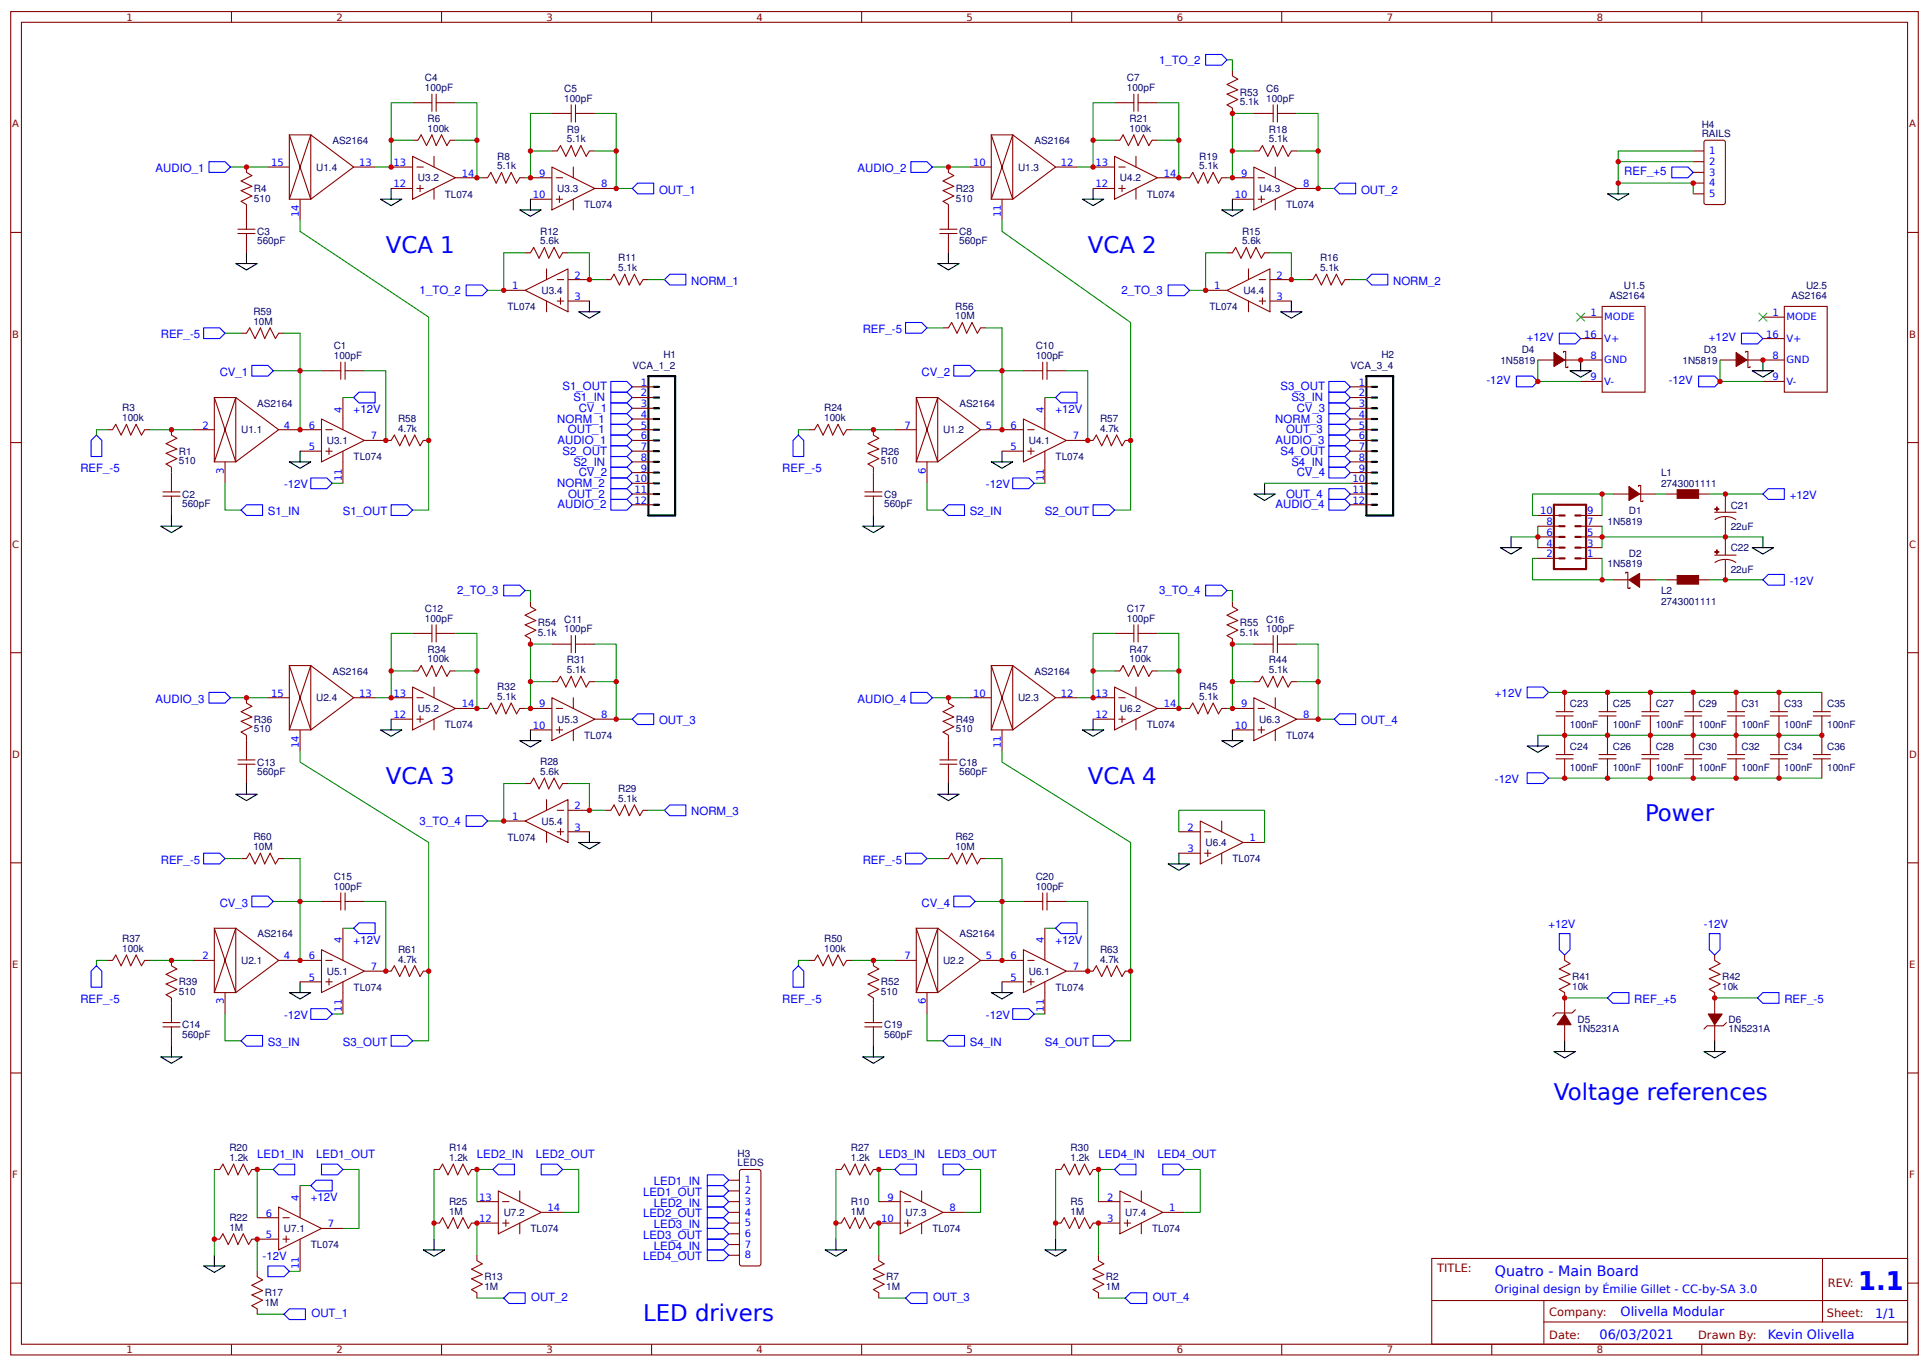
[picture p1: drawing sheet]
<svg xmlns="http://www.w3.org/2000/svg" width="476mm" height="337mm" viewBox="0 0 476 337" stroke-linecap="round" stroke-linejoin="round" font-family="sans-serif">
<defs><g id="words">
<text font-size="6.3" fill="#00f" x="458.8" y="318.3">1.1</text>
<g font-size="5.6" fill="#00f">
<text x="95.2" y="62.4">VCA 1</text>
<text x="268.6" y="62.4">VCA 2</text>
<text x="95.2" y="193.4">VCA 3</text>
<text x="268.6" y="193.4">VCA 4</text>
<text x="406.1" y="202.6">Power</text>
<text x="383.6" y="271.4">Voltage references</text>
<text x="158.7" y="326">LED drivers</text>
</g>
<text font-size="3.5" fill="#00f" x="369.1" y="314.8">Quatro - Main Board</text>
<g font-size="3.2" fill="#00f">
<text x="400.1" y="324.7">Olivella Modular</text>
<text x="462.9" y="325.2">1/1</text>
<text x="394.9" y="330.5">06/03/2021</text>
<text x="436.5" y="330.5">Kevin Olivella</text>
</g>
<g font-size="2.8" fill="#00f">
<text x="286.2" y="15.7">1_TO_2</text>
<text x="38.4" y="42.4">AUDIO_1</text>
<text x="162.7" y="47.8">OUT_1</text>
<text x="211.7" y="42.4">AUDIO_2</text>
<text x="336" y="47.8">OUT_2</text>
<text x="401" y="43.3">REF_+5</text>
<text x="170.7" y="70.3">NORM_1</text>
<text x="344" y="70.3">NORM_2</text>
<text x="103.6" y="72.6">1_TO_2</text>
<text x="276.9" y="72.6">2_TO_3</text>
<text x="39.7" y="83.5">REF_-5</text>
<text x="213" y="82.1">REF_-5</text>
<text x="377" y="84.3">+12V</text>
<text x="421.9" y="84.3">+12V</text>
<text x="54.2" y="92.7">CV_1</text>
<text x="227.5" y="92.7">CV_2</text>
<text x="367" y="94.8">-12V</text>
<text x="412" y="94.8">-12V</text>
<text x="138.9" y="96.4">S1_OUT</text>
<text x="141.6" y="99">S1_IN</text>
<text x="142.9" y="101.6">CV_1</text>
<text x="316.2" y="96.4">S3_OUT</text>
<text x="318.8" y="99">S3_IN</text>
<text x="320.1" y="101.6">CV_3</text>
<text x="87.3" y="102">+12V</text>
<text x="137.6" y="104.3">NORM_1</text>
<text x="140.2" y="106.9">OUT_1</text>
<text x="260.6" y="102">+12V</text>
<text x="314.9" y="104.3">NORM_3</text>
<text x="317.5" y="106.9">OUT_3</text>
<text x="137.6" y="109.6">AUDIO_1</text>
<text x="138.9" y="112.2">S2_OUT</text>
<text x="314.9" y="109.6">AUDIO_3</text>
<text x="316.2" y="112.2">S4_OUT</text>
<text x="19.8" y="116.5">REF_-5</text>
<text x="141.6" y="114.9">S2_IN</text>
<text x="142.9" y="117.5">CV_2</text>
<text x="193.1" y="116.5">REF_-5</text>
<text x="318.8" y="114.9">S4_IN</text>
<text x="320.1" y="117.5">CV_4</text>
<text x="70.1" y="120.5">-12V</text>
<text x="137.6" y="120.2">NORM_2</text>
<text x="137.6" y="125.5">AUDIO_2</text>
<text x="140.2" y="122.8">OUT_2</text>
<text x="243.4" y="120.5">-12V</text>
<text x="314.9" y="125.5">AUDIO_4</text>
<text x="317.5" y="122.8">OUT_4</text>
<text x="441.9" y="123.2">+12V</text>
<text x="66.1" y="127.1">S1_IN</text>
<text x="84.7" y="127.1">S1_OUT</text>
<text x="239.4" y="127.1">S2_IN</text>
<text x="258" y="127.1">S2_OUT</text>
<text x="112.9" y="146.7">2_TO_3</text>
<text x="286.2" y="146.7">3_TO_4</text>
<text x="441.9" y="144.3">-12V</text>
<text x="38.4" y="173.4">AUDIO_3</text>
<text x="211.7" y="173.4">AUDIO_4</text>
<text x="369.1" y="172.1">+12V</text>
<text x="162.7" y="178.7">OUT_3</text>
<text x="336" y="178.7">OUT_4</text>
<text x="369.1" y="193.3">-12V</text>
<text x="103.6" y="203.5">3_TO_4</text>
<text x="170.7" y="201.2">NORM_3</text>
<text x="39.7" y="213.1">REF_-5</text>
<text x="213" y="213.1">REF_-5</text>
<text x="54.2" y="223.7">CV_3</text>
<text x="227.5" y="223.7">CV_4</text>
<text x="87.3" y="233">+12V</text>
<text x="260.6" y="233">+12V</text>
<text x="382.3" y="229">+12V</text>
<text x="420.7" y="229">-12V</text>
<text x="19.8" y="247.5">REF_-5</text>
<text x="70.1" y="251.5">-12V</text>
<text x="193.1" y="247.5">REF_-5</text>
<text x="243.4" y="251.5">-12V</text>
<text x="403.5" y="247.5">REF_+5</text>
<text x="440.5" y="247.5">REF_-5</text>
<text x="66.1" y="258.1">S3_IN</text>
<text x="84.7" y="258.1">S3_OUT</text>
<text x="239.4" y="258.1">S4_IN</text>
<text x="258" y="258.1">S4_OUT</text>
<text x="63.5" y="285.9">LED1_IN</text>
<text x="78.1" y="285.9">LED1_OUT</text>
<text x="117.7" y="285.9">LED2_IN</text>
<text x="132.3" y="285.9">LED2_OUT</text>
<text x="217" y="285.9">LED3_IN</text>
<text x="231.5" y="285.9">LED3_OUT</text>
<text x="271.2" y="285.9">LED4_IN</text>
<text x="285.8" y="285.9">LED4_OUT</text>
<text x="161.4" y="292.4">LED1_IN</text>
<text x="76.7" y="296.5">+12V</text>
<text x="158.7" y="295.1">LED1_OUT</text>
<text x="161.4" y="297.8">LED2_IN</text>
<text x="158.7" y="305.7">LED3_OUT</text>
<text x="158.7" y="300.4">LED2_OUT</text>
<text x="161.4" y="303">LED3_IN</text>
<text x="64.8" y="311">-12V</text>
<text x="158.7" y="311">LED4_OUT</text>
<text x="161.4" y="308.4">LED4_IN</text>
<text x="131.1" y="321.1">OUT_2</text>
<text x="230.4" y="321.1">OUT_3</text>
<text x="284.6" y="321.1">OUT_4</text>
<text x="369.1" y="319">Original design by Émilie Gillet - CC-by-SA 3.0</text>
<text x="76.9" y="325">OUT_1</text>
</g>
<g font-size="2.8" fill="#800">
<text x="354.8" y="314">TITLE:</text>
<text x="451.3" y="317.5">REV:</text>
<text x="382.5" y="324.7">Company:</text>
<text x="451" y="325.1">Sheet:</text>
<text x="382.5" y="330.4">Date:</text>
<text x="419.3" y="330.5">Drawn By:</text>
</g>
<g font-size="2.5" fill="#800">
<text x="31.2" y="5.1">1</text>
<text x="83.1" y="5.1">2</text>
<text x="134.9" y="5.1">3</text>
<text x="186.8" y="5.1">4</text>
<text x="238.7" y="5.1">5</text>
<text x="290.5" y="5.1">6</text>
<text x="342.4" y="5.1">7</text>
<text x="394.2" y="5.1">8</text>
<text x="3" y="31.4">A</text>
<text x="471.4" y="31.4">A</text>
<text x="3" y="83.3">B</text>
<text x="471.4" y="83.3">B</text>
<text x="3" y="135.1">C</text>
<text x="471.4" y="135.1">C</text>
<text x="3" y="187">D</text>
<text x="471.4" y="187">D</text>
<text x="3" y="238.9">E</text>
<text x="471.4" y="238.9">E</text>
<text x="3" y="290.7">F</text>
<text x="471.4" y="290.7">F</text>
<text x="31.2" y="334">1</text>
<text x="83.1" y="334">2</text>
<text x="134.9" y="334">3</text>
<text x="186.8" y="334">4</text>
<text x="238.7" y="334">5</text>
<text x="290.5" y="334">6</text>
<text x="342.4" y="334">7</text>
<text x="394.2" y="334">8</text>
</g>
<g font-size="2.5" fill="#000080">
<text x="104.9" y="22.4">100pF</text>
<text x="104.9" y="20.1">C4</text>
<text x="139.3" y="22.7">C5</text>
<text x="278.2" y="22.4">100pF</text>
<text x="278.2" y="20.1">C7</text>
<text x="306.1" y="23.6">R53</text>
<text x="312.6" y="22.7">C6</text>
<text x="139.3" y="25.1">100pF</text>
<text x="306.1" y="25.9">5.1k</text>
<text x="312.6" y="25.1">100pF</text>
<text x="82.1" y="35.5">AS2164</text>
<text x="105.6" y="32.5">100k</text>
<text x="105.6" y="30.1">R6</text>
<text x="140" y="35.1">5.1k</text>
<text x="140" y="32.8">R9</text>
<text x="255.4" y="35.5">AS2164</text>
<text x="278.9" y="32.5">100k</text>
<text x="278.9" y="30.1">R21</text>
<text x="313.3" y="35.1">5.1k</text>
<text x="313.3" y="32.8">R18</text>
<text x="420.2" y="33.8">RAILS</text>
<text x="420.2" y="31.6">H4</text>
<text x="122.8" y="41.8">5.1k</text>
<text x="122.8" y="39.4">R8</text>
<text x="296.1" y="41.8">5.1k</text>
<text x="296.1" y="39.4">R19</text>
<text x="62.7" y="47.4">R4</text>
<text x="78.1" y="42.1">U1.4</text>
<text x="103.2" y="44.8">U3.2</text>
<text x="137.6" y="47.4">U3.3</text>
<text x="236" y="47.4">R23</text>
<text x="251.4" y="42.1">U1.3</text>
<text x="276.5" y="44.8">U4.2</text>
<text x="310.9" y="47.4">U4.3</text>
<text x="62.7" y="49.8">510</text>
<text x="109.8" y="48.8">TL074</text>
<text x="144.2" y="51.4">TL074</text>
<text x="236" y="49.8">510</text>
<text x="283.1" y="48.8">TL074</text>
<text x="317.5" y="51.4">TL074</text>
<text x="63.5" y="58">C3</text>
<text x="133.4" y="57.9">R12</text>
<text x="236.8" y="58">C8</text>
<text x="306.7" y="57.9">R15</text>
<text x="63.5" y="60.3">560pF</text>
<text x="133.4" y="60.3">5.6k</text>
<text x="152.6" y="64.5">R11</text>
<text x="236.8" y="60.3">560pF</text>
<text x="306.7" y="60.3">5.6k</text>
<text x="325.9" y="64.5">R16</text>
<text x="152.6" y="66.9">5.1k</text>
<text x="325.9" y="66.9">5.1k</text>
<text x="400.9" y="71.2">U1.5</text>
<text x="445.9" y="71.2">U2.5</text>
<text x="62.6" y="77.8">R59</text>
<text x="125.3" y="76.5">TL074</text>
<text x="133.7" y="72.6">U3.4</text>
<text x="235.9" y="76.4">R56</text>
<text x="298.6" y="76.5">TL074</text>
<text x="307" y="72.6">U4.4</text>
<text x="397.3" y="73.9">AS2164</text>
<text x="442.3" y="73.9">AS2164</text>
<text x="62.6" y="80.1">10M</text>
<text x="235.9" y="78.8">10M</text>
<text x="82.4" y="88.6">100pF</text>
<text x="82.4" y="86.2">C1</text>
<text x="163.8" y="88.4">H1</text>
<text x="255.7" y="88.6">100pF</text>
<text x="255.7" y="86.2">C10</text>
<text x="341.1" y="88.4">H2</text>
<text x="370.4" y="89.8">1N5819</text>
<text x="375.7" y="87.1">D4</text>
<text x="415.4" y="89.8">1N5819</text>
<text x="420.7" y="87.1">D3</text>
<text x="156.2" y="91">VCA_1_2</text>
<text x="333.4" y="91">VCA_3_4</text>
<text x="30.2" y="101.5">R3</text>
<text x="63.5" y="100.3">AS2164</text>
<text x="203.5" y="101.5">R24</text>
<text x="236.9" y="100.3">AS2164</text>
<text x="30.2" y="103.9">100k</text>
<text x="59.5" y="107">U1.1</text>
<text x="98.3" y="104.2">R58</text>
<text x="98.3" y="106.6">4.7k</text>
<text x="203.5" y="103.9">100k</text>
<text x="232.8" y="107">U1.2</text>
<text x="271.6" y="104.2">R57</text>
<text x="271.6" y="106.6">4.7k</text>
<text x="44.2" y="112.2">R1</text>
<text x="80.7" y="109.6">U3.1</text>
<text x="87.3" y="113.6">TL074</text>
<text x="217.5" y="112.2">R26</text>
<text x="254" y="109.6">U4.1</text>
<text x="260.6" y="113.6">TL074</text>
<text x="44.2" y="114.6">510</text>
<text x="217.5" y="114.6">510</text>
<text x="410.1" y="117.5">L1</text>
<text x="45" y="125.2">560pF</text>
<text x="45" y="122.8">C2</text>
<text x="218.3" y="125.2">560pF</text>
<text x="218.3" y="122.8">C9</text>
<text x="410.1" y="120.2">2743001111</text>
<text x="427.3" y="125.5">C21</text>
<text x="396.9" y="129.4">1N5819</text>
<text x="402.2" y="126.8">D1</text>
<text x="427.3" y="130.8">22uF</text>
<text x="402.2" y="137.4">D2</text>
<text x="427.3" y="136.1">C22</text>
<text x="396.9" y="140">1N5819</text>
<text x="427.3" y="141.4">22uF</text>
<text x="410.1" y="149.3">2743001111</text>
<text x="410.1" y="146.6">L2</text>
<text x="104.9" y="153.4">100pF</text>
<text x="104.9" y="151">C12</text>
<text x="132.8" y="154.6">R54</text>
<text x="139.3" y="153.7">C11</text>
<text x="278.2" y="153.4">100pF</text>
<text x="278.2" y="151">C17</text>
<text x="306.1" y="154.6">R55</text>
<text x="312.6" y="153.7">C16</text>
<text x="105.6" y="161.1">R34</text>
<text x="132.8" y="156.9">5.1k</text>
<text x="139.3" y="156.1">100pF</text>
<text x="278.9" y="161.1">R47</text>
<text x="306.1" y="156.9">5.1k</text>
<text x="312.6" y="156.1">100pF</text>
<text x="82.1" y="166.5">AS2164</text>
<text x="105.6" y="163.5">100k</text>
<text x="140" y="166.1">5.1k</text>
<text x="140" y="163.7">R31</text>
<text x="255.4" y="166.5">AS2164</text>
<text x="278.9" y="163.5">100k</text>
<text x="313.3" y="166.1">5.1k</text>
<text x="313.3" y="163.7">R44</text>
<text x="78.1" y="173.1">U2.4</text>
<text x="122.8" y="172.7">5.1k</text>
<text x="122.8" y="170.3">R32</text>
<text x="251.4" y="173.1">U2.3</text>
<text x="296.1" y="172.7">5.1k</text>
<text x="296.1" y="170.3">R45</text>
<text x="62.7" y="178.3">R36</text>
<text x="103.2" y="175.7">U5.2</text>
<text x="109.8" y="179.7">TL074</text>
<text x="137.6" y="178.4">U5.3</text>
<text x="236" y="178.3">R49</text>
<text x="276.5" y="175.7">U6.2</text>
<text x="283.1" y="179.7">TL074</text>
<text x="310.9" y="178.4">U6.3</text>
<text x="387.6" y="179.7">100nF</text>
<text x="387.6" y="174.4">C23</text>
<text x="398.2" y="179.7">100nF</text>
<text x="398.2" y="174.4">C25</text>
<text x="408.8" y="179.7">100nF</text>
<text x="408.8" y="174.4">C27</text>
<text x="419.4" y="179.7">100nF</text>
<text x="419.4" y="174.4">C29</text>
<text x="429.9" y="179.7">100nF</text>
<text x="429.9" y="174.4">C31</text>
<text x="440.5" y="179.7">100nF</text>
<text x="440.5" y="174.4">C33</text>
<text x="451.1" y="179.7">100nF</text>
<text x="451.1" y="174.4">C35</text>
<text x="62.7" y="180.7">510</text>
<text x="144.2" y="182.4">TL074</text>
<text x="236" y="180.7">510</text>
<text x="317.5" y="182.4">TL074</text>
<text x="387.6" y="185">C24</text>
<text x="398.2" y="185">C26</text>
<text x="408.8" y="185">C28</text>
<text x="419.4" y="185">C30</text>
<text x="429.9" y="185">C32</text>
<text x="440.5" y="185">C34</text>
<text x="451.1" y="185">C36</text>
<text x="63.5" y="191.3">560pF</text>
<text x="63.5" y="188.9">C13</text>
<text x="133.4" y="191.2">5.6k</text>
<text x="133.4" y="188.9">R28</text>
<text x="236.8" y="191.3">560pF</text>
<text x="236.8" y="188.9">C18</text>
<text x="387.6" y="190.3">100nF</text>
<text x="398.2" y="190.3">100nF</text>
<text x="408.8" y="190.3">100nF</text>
<text x="419.4" y="190.3">100nF</text>
<text x="429.9" y="190.3">100nF</text>
<text x="440.5" y="190.3">100nF</text>
<text x="451.1" y="190.3">100nF</text>
<text x="152.6" y="197.9">5.1k</text>
<text x="152.6" y="195.5">R29</text>
<text x="133.7" y="203.5">U5.4</text>
<text x="62.6" y="209.8">10M</text>
<text x="62.6" y="207.4">R60</text>
<text x="125.3" y="207.5">TL074</text>
<text x="235.9" y="207.4">R62</text>
<text x="235.9" y="209.8">10M</text>
<text x="297.7" y="208.7">U6.4</text>
<text x="304.3" y="212.8">TL074</text>
<text x="82.4" y="219.6">100pF</text>
<text x="82.4" y="217.2">C15</text>
<text x="255.7" y="219.6">100pF</text>
<text x="255.7" y="217.2">C20</text>
<text x="30.2" y="232.5">R37</text>
<text x="63.6" y="231.3">AS2164</text>
<text x="203.5" y="232.5">R50</text>
<text x="236.9" y="231.3">AS2164</text>
<text x="30.2" y="234.9">100k</text>
<text x="59.5" y="237.9">U2.1</text>
<text x="98.3" y="235.2">R61</text>
<text x="98.3" y="237.5">4.7k</text>
<text x="203.5" y="234.9">100k</text>
<text x="232.8" y="237.9">U2.2</text>
<text x="271.6" y="235.2">R63</text>
<text x="271.6" y="237.5">4.7k</text>
<text x="44.2" y="245.5">510</text>
<text x="44.2" y="243.2">R39</text>
<text x="80.7" y="240.6">U5.1</text>
<text x="87.3" y="244.5">TL074</text>
<text x="217.5" y="245.5">510</text>
<text x="217.5" y="243.2">R52</text>
<text x="254" y="240.6">U6.1</text>
<text x="260.6" y="244.5">TL074</text>
<text x="388.1" y="244.2">10k</text>
<text x="388.1" y="241.9">R41</text>
<text x="425.2" y="244.2">10k</text>
<text x="425.2" y="241.9">R42</text>
<text x="45" y="256.1">560pF</text>
<text x="45" y="253.7">C14</text>
<text x="218.3" y="256.1">560pF</text>
<text x="218.3" y="253.7">C19</text>
<text x="389.5" y="254.8">1N5231A</text>
<text x="389.5" y="252.5">D5</text>
<text x="426.8" y="254.8">1N5231A</text>
<text x="426.8" y="252.5">D6</text>
<text x="56.6" y="286.5">1.2k</text>
<text x="56.6" y="284.1">R20</text>
<text x="110.9" y="286.5">1.2k</text>
<text x="110.9" y="284.1">R14</text>
<text x="182.1" y="287.8">LEDS</text>
<text x="182.1" y="285.4">H3</text>
<text x="210.1" y="286.5">1.2k</text>
<text x="210.1" y="284.1">R27</text>
<text x="264.3" y="286.5">1.2k</text>
<text x="264.3" y="284.1">R30</text>
<text x="110.9" y="299.7">1M</text>
<text x="110.9" y="297.3">R25</text>
<text x="210.1" y="299.7">1M</text>
<text x="210.1" y="297.3">R10</text>
<text x="264.3" y="299.7">1M</text>
<text x="264.3" y="297.3">R5</text>
<text x="56.6" y="303.7">1M</text>
<text x="56.6" y="301.3">R22</text>
<text x="70.1" y="304.1">U7.1</text>
<text x="124.4" y="300.1">U7.2</text>
<text x="131" y="304.1">TL074</text>
<text x="223.6" y="300.1">U7.3</text>
<text x="230.2" y="304.1">TL074</text>
<text x="277.8" y="300.1">U7.4</text>
<text x="284.4" y="304.1">TL074</text>
<text x="76.7" y="308">TL074</text>
<text x="119.6" y="315.9">R13</text>
<text x="218.8" y="315.9">R7</text>
<text x="273.1" y="316">R2</text>
<text x="65.4" y="322.3">1M</text>
<text x="65.4" y="319.9">R17</text>
<text x="119.6" y="318.3">1M</text>
<text x="218.8" y="318.3">1M</text>
<text x="273" y="318.3">1M</text>
</g>
<g font-size="2.5" fill="#00f">
<text x="67" y="41">15</text>
<text x="88.6" y="41">13</text>
<text x="97.1" y="41">13</text>
<text x="240.3" y="41">10</text>
<text x="261.9" y="41">12</text>
<text x="270.4" y="41">13</text>
<text x="422" y="38">1</text>
<text x="422" y="40.7">2</text>
<text x="97.1" y="46.2">12</text>
<text x="114" y="43.6">14</text>
<text x="133.1" y="43.6">9</text>
<text x="148.4" y="46.2">8</text>
<text x="270.4" y="46.2">12</text>
<text x="287.3" y="43.6">14</text>
<text x="306.4" y="43.6">9</text>
<text x="321.7" y="46.2">8</text>
<text x="422" y="43.3">3</text>
<text x="422" y="46">4</text>
<text x="73.8" y="53.6" transform="rotate(-90 73.8 53.6)">14</text>
<text x="131.5" y="48.9">10</text>
<text x="247.1" y="53.6" transform="rotate(-90 247.1 53.6)">11</text>
<text x="304.8" y="48.9">10</text>
<text x="422" y="48.6">5</text>
<text x="126.5" y="71.4">1</text>
<text x="141.8" y="68.7">2</text>
<text x="299.8" y="71.4">1</text>
<text x="315.1" y="68.7">2</text>
<text x="141.8" y="74">3</text>
<text x="315.1" y="74">3</text>
<text x="392.7" y="78">1</text>
<text x="437.6" y="78">1</text>
<text x="391.1" y="83.3">16</text>
<text x="396.1" y="79.1">MODE</text>
<text x="436.1" y="83.3">16</text>
<text x="441.1" y="79.1">MODE</text>
<text x="392.7" y="88.6">8</text>
<text x="396.1" y="84.3">V+</text>
<text x="396.1" y="89.6">GND</text>
<text x="437.6" y="88.6">8</text>
<text x="441.1" y="84.3">V+</text>
<text x="441.1" y="89.6">GND</text>
<text x="158.2" y="95.2">1</text>
<text x="335.5" y="95.2">1</text>
<text x="392.7" y="93.9">9</text>
<text x="396.1" y="94.9">V-</text>
<text x="437.6" y="93.9">9</text>
<text x="441.1" y="94.9">V-</text>
<text x="84.4" y="101.8" transform="rotate(-90 84.4 101.8)">4</text>
<text x="158.2" y="97.8">2</text>
<text x="158.2" y="100.5">3</text>
<text x="257.7" y="101.8" transform="rotate(-90 257.7 101.8)">4</text>
<text x="335.5" y="97.8">2</text>
<text x="335.5" y="100.5">3</text>
<text x="50" y="105.8">2</text>
<text x="70.1" y="105.8">4</text>
<text x="76.2" y="105.8">6</text>
<text x="158.2" y="103.1">4</text>
<text x="158.2" y="105.8">5</text>
<text x="223.3" y="105.8">7</text>
<text x="243.4" y="105.8">5</text>
<text x="249.5" y="105.8">6</text>
<text x="335.5" y="103.1">4</text>
<text x="335.5" y="105.8">5</text>
<text x="76.2" y="111.1">5</text>
<text x="91.5" y="108.4">7</text>
<text x="158.2" y="108.4">6</text>
<text x="158.2" y="111.1">7</text>
<text x="158.2" y="113.7">8</text>
<text x="249.5" y="111.1">5</text>
<text x="264.8" y="108.4">7</text>
<text x="335.5" y="108.4">6</text>
<text x="335.5" y="111.1">7</text>
<text x="335.5" y="113.7">8</text>
<text x="55.3" y="116.9" transform="rotate(-90 55.3 116.9)">3</text>
<text x="84.4" y="118.7" transform="rotate(-90 84.4 118.7)">11</text>
<text x="156.7" y="119">10</text>
<text x="158.2" y="116.4">9</text>
<text x="228.6" y="116.9" transform="rotate(-90 228.6 116.9)">6</text>
<text x="257.7" y="118.7" transform="rotate(-90 257.7 118.7)">11</text>
<text x="333.9" y="119">10</text>
<text x="335.5" y="116.4">9</text>
<text x="156.7" y="121.7">11</text>
<text x="156.7" y="124.3">12</text>
<text x="333.9" y="121.7">11</text>
<text x="333.9" y="124.3">12</text>
<text x="380.2" y="126.9">10</text>
<text x="381.8" y="129.6">8</text>
<text x="391.8" y="126.9">9</text>
<text x="391.8" y="129.6">7</text>
<text x="381.8" y="132.2">6</text>
<text x="381.8" y="134.9">4</text>
<text x="381.8" y="137.5">2</text>
<text x="391.8" y="132.2">5</text>
<text x="391.8" y="134.9">3</text>
<text x="391.8" y="137.5">1</text>
<text x="67" y="171.9">15</text>
<text x="88.6" y="171.9">13</text>
<text x="97.1" y="171.9">13</text>
<text x="240.3" y="171.9">10</text>
<text x="261.9" y="171.9">12</text>
<text x="270.4" y="171.9">13</text>
<text x="97.1" y="177.2">12</text>
<text x="114" y="174.6">14</text>
<text x="131.5" y="179.9">10</text>
<text x="133.1" y="174.6">9</text>
<text x="148.4" y="177.2">8</text>
<text x="270.4" y="177.2">12</text>
<text x="287.3" y="174.6">14</text>
<text x="304.8" y="179.9">10</text>
<text x="306.4" y="174.6">9</text>
<text x="321.7" y="177.2">8</text>
<text x="73.8" y="184.6" transform="rotate(-90 73.8 184.6)">14</text>
<text x="247.1" y="184.6" transform="rotate(-90 247.1 184.6)">11</text>
<text x="126.5" y="202.4">1</text>
<text x="141.8" y="199.7">2</text>
<text x="141.8" y="205">3</text>
<text x="293.2" y="205">2</text>
<text x="308.5" y="207.6">1</text>
<text x="293.2" y="210.3">3</text>
<text x="84.4" y="232.8" transform="rotate(-90 84.4 232.8)">4</text>
<text x="257.7" y="232.8" transform="rotate(-90 257.7 232.8)">4</text>
<text x="50" y="236.7">2</text>
<text x="70.1" y="236.7">4</text>
<text x="76.2" y="236.7">6</text>
<text x="91.5" y="239.4">7</text>
<text x="223.3" y="236.7">7</text>
<text x="243.4" y="236.7">5</text>
<text x="249.5" y="236.7">6</text>
<text x="264.8" y="239.4">7</text>
<text x="76.2" y="242">5</text>
<text x="249.5" y="242">5</text>
<text x="55.3" y="247.8" transform="rotate(-90 55.3 247.8)">3</text>
<text x="84.4" y="249.7" transform="rotate(-90 84.4 249.7)">11</text>
<text x="228.6" y="247.8" transform="rotate(-90 228.6 247.8)">6</text>
<text x="257.7" y="249.7" transform="rotate(-90 257.7 249.7)">11</text>
<text x="183.9" y="292">1</text>
<text x="73.8" y="296.3" transform="rotate(-90 73.8 296.3)">4</text>
<text x="118.3" y="296.3">13</text>
<text x="135.2" y="298.9">14</text>
<text x="183.9" y="294.7">2</text>
<text x="183.9" y="297.3">3</text>
<text x="183.9" y="300">4</text>
<text x="219.1" y="296.3">9</text>
<text x="234.4" y="298.9">8</text>
<text x="273.3" y="296.3">2</text>
<text x="288.7" y="298.9">1</text>
<text x="65.6" y="305.5">5</text>
<text x="65.6" y="300.2">6</text>
<text x="81" y="302.9">7</text>
<text x="118.3" y="301.6">12</text>
<text x="183.9" y="302.6">5</text>
<text x="183.9" y="305.3">6</text>
<text x="217.5" y="301.6">10</text>
<text x="273.3" y="301.6">3</text>
<text x="183.9" y="307.9">7</text>
<text x="183.9" y="310.6">8</text>
<text x="73.8" y="313.2" transform="rotate(-90 73.8 313.2)">11</text>
</g>
</g></defs>
<g fill="none" stroke="#800" stroke-width=".26">
<path d="M2.6 2.9h471v331.5h-471zM5.3 5.5h465.7v326.2h-465.7zM57.1 2.9v2.6M109 2.9v2.6M160.9 2.9v2.6M212.7 2.9v2.6M264.6 2.9v2.6M304.3 17.4v1.3l1.3 .8-2.7 1.3 2.7 1.4-2.7 1 2.7 1.4-2.7 1.3 1.4 .8v1.3M316.4 2.9v2.6M368.3 2.9v2.6M420.2 2.9v2.6M71.4 33.3h5.3v15.9h-5.3z"/>
<path d="M71.4 33.3l5.3 15.9 10.6-8-10.6-7.9-5.3 15.9M101.9 38.6l10.5 5.3-10.5 5.3zM101.9 34.6h1.3l.8-1.3 1.3 2.6 1.3-2.6 1.1 2.6 1.3-2.6 1.3 2.6 .8-1.3h1.3M101.9 25.3h4.7M106.6 23.2v4.3M107.2 38.6v2.6M107.7 23.2v4.3M107.7 25.3h4.7M136.3 28h4.7M136.3 37.3h1.3l.8-1.4 1.3 2.7 1.3-2.7 1.1 2.7 1.3-2.7 1.3 2.7 .8-1.3h1.3M141 25.9v4.2M142.1 25.9v4.2"/>
<path d="M142.1 28h4.7M244.7 33.3h5.3v15.9h-5.3zM244.7 33.3l5.3 15.9 10.6-8-10.6-7.9-5.3 15.9M275.2 38.6l10.6 5.3-10.6 5.3zM275.2 34.6h1.3l.8-1.3 1.3 2.6 1.3-2.6 1.1 2.6 1.3-2.6 1.3 2.6 .8-1.3h1.4M275.2 25.3h4.7M279.9 23.2v4.3M280.5 38.6v2.6M281 25.3h4.8M281 23.2v4.3M309.6 28h4.7M309.6 37.3h1.3l.8-1.4 1.3 2.7 1.3-2.7 1.1 2.7 1.3-2.7 1.3 2.7 .8-1.3h1.3"/>
<path d="M314.3 25.9v4.2M315.4 28h4.7M315.4 25.9v4.2M418 37.3h2.7M418 39.9h2.7M420.9 34.7l4.5-.1 .5 .3 .1 15.1-.3 .4-4.5 .1-.4-.3-.1-15.1zM2.6 57.4h2.7M58.7 56.6h4.3M58.7 57.6h4.3M60.9 41.2v1.3l1.3 .8-2.7 1.4 2.7 1.3-2.7 1 2.7 1.4-2.7 1.3 1.4 .8v6.1M60.9 57.6v4.8M66.1 41.2h5.3"/>
<path d="M74.1 49.2v5.3M87.3 41.2h5.3M96.6 41.2h5.3M96.6 46.5h5.3M102.9 41.2h1.6M102.9 46.5h1.6M103.7 45.7v1.6M107.2 46.5v2.7M112.4 43.9h5.3M119.1 43.9h1.3l.8-1.4 1.3 2.7 1.3-2.7 1.1 2.7 1.3-2.7 1.3 2.7 .8-1.3h1.3M131 43.9h5.3M131 49.2h5.3"/>
<path d="M136.3 41.2l10.5 5.3-10.5 5.3zM137.3 43.9h1.6M137.3 49.2h1.6M138.1 48.4v1.6M141.6 41.2v2.7M141.6 49.2v2.6M146.8 46.5h5.3M232 56.6h4.3M232 57.6h4.3M234.2 41.2v1.3l1.3 .8-2.7 1.4 2.7 1.3-2.7 1 2.7 1.4-2.7 1.3 1.4 .8v6.1M234.2 57.6v4.8M239.4 41.2h5.3"/>
<path d="M247.4 49.2v5.3M260.6 41.2h5.3M269.9 41.2h5.3M269.9 46.5h5.3M276.2 41.2h1.6M276.2 46.5h1.6M277 45.7v1.6M280.5 46.5v2.7M285.8 43.9h5.2M292.4 43.9h1.3l.8-1.4 1.3 2.7 1.3-2.7 1.1 2.7 1.3-2.7 1.3 2.7 .8-1.3h1.3M304.3 43.9h5.3M304.3 49.2h5.3"/>
<path d="M309.6 41.2l10.5 5.3-10.5 5.3zM310.6 43.9h1.6M310.6 49.2h1.6M311.4 48.4v1.6M314.9 41.2v2.7M314.9 49.2v2.6M320.1 46.5h5.3M418 42.5h2.7M418 45.2h2.7M418 47.8h2.7M471 57.4h2.6M124.4 71.6h5.2"/>
<path d="M129.6 71.6l10.6-5.2v10.5zM129.6 62.4h1.4l.8-1.3 1.3 2.6 1.3-2.6 1.1 2.6 1.3-2.6 1.3 2.6 .8-1.3h1.3M134.9 66.4v2.6M134.9 74.3v2.6M137.6 69h1.6M137.6 74.3h1.6M138.4 73.5v1.6M140.2 69h5.3M140.2 74.3h5.3M149.5 69h1.3l.8-1.3 1.3 2.6 1.4-2.6 1 2.6 1.3-2.6 1.4 2.6 .7-1.3h1.4M297.7 71.6h5.2M302.9 71.6l10.6-5.2v10.5z"/>
<path d="M302.9 62.4h1.4l.8-1.3 1.3 2.6 1.3-2.6 1.1 2.6 1.3-2.6 1.3 2.6 .8-1.3h1.3M308.2 66.4v2.6M308.2 74.3v2.6M310.9 69h1.6M310.9 74.3h1.6M311.7 73.5v1.6M313.5 69h5.3M313.5 74.3h5.3M322.8 69h1.3l.8-1.3 1.3 2.6 1.4-2.6 1 2.6 1.3-2.6 1.4 2.6 .8-1.3h1.3M390.3 78.3h5.3M395.6 75.6h10.5v21.2h-10.5zM435.2 78.3h5.3"/>
<path d="M440.5 75.6h10.6v21.2h-10.6zM52.9 98.1h5.3v15.9h-5.3zM52.9 98.1l5.3 15.9 10.6-8-10.6-7.9-5.3 15.9M59.5 82.2h1.4l.7-1.3 1.4 2.7 1.3-2.7 1.1 2.7 1.3-2.7 1.3 2.7 .8-1.4h1.3M79.4 91.5h4.7M84.1 89.4v4.2M84.7 98.1v7.9M85.2 89.4v4.2M85.2 91.5h4.8M156.1 95.5h5.3M156.1 98.1h5.3M226.2 98.1h5.3v15.9h-5.3z"/>
<path d="M226.2 98.1l5.3 15.9 10.6-8-10.6-7.9-5.3 15.9M232.8 80.9h1.4l.7-1.3 1.4 2.6 1.3-2.6 1.1 2.6 1.3-2.6 1.3 2.6 .8-1.3h1.3M252.7 91.5h4.7M257.4 89.4v4.2M258 98.1v7.9M258.5 91.5h4.8M258.5 89.4v4.2M333.4 95.5h5.3M333.4 98.1h5.3M379.7 88.8h3.9M386 87v-.3h.6v4h.5v-.3M386.3 88.8h9.3"/>
<path d="M390.3 83.6h5.3M390.3 94.1h5.3M424.7 88.8h3.9M431 87v-.3h.5v4h.6v-.3M431.3 88.8h9.2M435.2 83.6h5.3M435.2 94.1h5.3M2.6 109.2h2.7M26.5 106h1.3l.8-1.3 1.3 2.7 1.3-2.7 1.1 2.7 1.3-2.7 1.3 2.7 .8-1.4h1.3M42.3 106v1.4l1.4 .8-2.7 1.3 2.7 1.3-2.7 1.1 2.7 1.3-2.7 1.3 1.3 .8v6.1M47.6 106h5.3M55.6 114v5.3"/>
<path d="M68.8 106h10.6M74.1 111.3h5.3M79.4 103.4l10.6 5.3-10.6 5.3zM80.4 106h1.6M80.4 111.3h1.6M81.2 110.5v1.6M84.7 111.3v8M90 108.7h6.6l.8-1.3 1.3 2.6 1.3-2.6 1.1 2.6 1.3-2.6 1.3 2.6 .8-1.3h1.3M156.1 106h5.3M156.1 111.3h5.3M156.1 108.7h5.3M156.1 100.8h5.3"/>
<path d="M156.1 103.4h5.3M156.1 114h5.3M156.1 116.6h5.3M156.1 119.3h5.3M199.8 106h1.3l.8-1.3 1.3 2.7 1.3-2.7 1.1 2.7 1.3-2.7 1.3 2.7 .8-1.4h1.3M215.6 106v1.4l1.4 .8-2.7 1.3 2.7 1.3-2.7 1.1 2.7 1.3-2.7 1.3 1.3 .8v6.1M220.9 106h5.3M228.9 114v5.3M242.1 106h10.6M247.4 111.3h5.3M252.7 103.4l10.6 5.3-10.6 5.3zM253.7 106h1.6"/>
<path d="M253.7 111.3h1.6M254.5 110.5v1.6M258 111.3v8M263.3 108.7h6.6l.8-1.3 1.3 2.6 1.3-2.6 1.1 2.6 1.3-2.6 1.3 2.6 .8-1.3h1.3M333.4 106h5.3M333.4 111.3h5.3M333.4 108.7h5.3M333.4 100.8h5.3M333.4 103.4h5.3M333.4 114h5.3M333.4 116.6h5.3M333.4 119.3h5.3"/>
<path d="M471 109.2h2.6M40.2 121.4h4.2M40.2 122.4h4.2M42.3 122.4v4.8M156.1 121.9h5.3M156.1 124.6h5.3M213.5 121.4h4.3M213.5 122.4h4.3M215.6 122.4v4.8M333.4 121.9h5.3M333.4 124.6h5.3M379.7 127.2h5.3"/>
<path d="M379.7 129.9h5.3M379.7 132.5h5.3M379.7 135.1h5.3M379.7 137.8h5.3M390.3 127.2h5.3M390.3 129.9h5.3M390.3 132.5h5.3M390.3 135.1h5.3M390.3 137.8h5.3M398.2 121.9h4M404.5 120.1v-.3h.6v4h.5v-.3M404.8 121.9h4"/>
<path d="M411.4 121.9h2.7M419.4 121.9h2.6M423.3 137h5.3M423.3 126.4h5.3M426 138.1l1.4 .1 1.2 .7M426 138.1l-1.4 .1-1.3 .7M426 127.5l1.4 .2 1.2 .6M426 127.5l-1.4 .2-1.3 .6M426 121.9v4.5M426 127.5v9.5M426 138.1v5M101.9 156.3h4.7"/>
<path d="M106.6 154.2v4.2M107.7 154.2v4.2M107.7 156.3h4.7M131 148.4v1.3l1.3 .8-2.7 1.3 2.7 1.3-2.7 1.1 2.7 1.3-2.7 1.3 1.4 .8v1.4M136.3 159h4.7M141 156.8v4.3M142.1 156.8v4.3M142.1 159h4.7M275.2 156.3h4.7M279.9 154.2v4.2M281 154.2v4.2M281 156.3h4.8"/>
<path d="M304.3 148.4v1.3l1.3 .8-2.7 1.3 2.7 1.3-2.7 1.1 2.7 1.3-2.7 1.3 1.4 .8v1.4M309.6 159h4.7M314.3 156.8v4.3M315.4 156.8v4.3M315.4 159h4.7M398.2 143.1h4M401.4 141.5v-.3h.5v4h.5v-.3M404.8 143.1h4M411.4 143.1h2.7M419.4 143.1h2.6M2.6 161.1h2.7M60.9 172.2v1.3l1.3 .8-2.7 1.3 2.7 1.4-2.7 1 2.7 1.3-2.7 1.4 1.4 .8v6"/>
<path d="M66.1 172.2h5.3M71.4 164.3h5.3v15.8h-5.3zM71.4 164.3l5.3 15.8 10.6-7.9-10.6-7.9-5.3 15.8M87.3 172.2h5.3M96.6 172.2h5.3M96.6 177.5h5.3M101.9 169.5l10.5 5.3-10.5 5.3zM101.9 165.6h1.3l.8-1.3 1.3 2.6 1.3-2.6 1.1 2.6 1.3-2.6 1.3 2.6 .8-1.3h1.3M102.9 172.2h1.6M102.9 177.5h1.6M103.7 176.7v1.6M107.2 169.5v2.7"/>
<path d="M107.2 177.5v2.6M112.4 174.8h5.3M119.1 174.8h1.3l.8-1.3 1.3 2.7 1.3-2.7 1.1 2.7 1.3-2.7 1.3 2.7 .8-1.4h1.3M131 174.8h5.3M136.3 172.2l10.5 5.3-10.5 5.3zM136.3 168.2h1.3l.8-1.3 1.3 2.6 1.3-2.6 1.1 2.6 1.3-2.6 1.3 2.6 .8-1.3h1.3M137.3 174.8h1.6M138.1 179.3v1.6M141.6 172.2v2.6M146.8 177.5h5.3M234.2 172.2v1.3l1.3 .8-2.7 1.3 2.7 1.4-2.7 1 2.7 1.3-2.7 1.4 1.4 .8v6M239.4 172.2h5.3"/>
<path d="M244.7 164.3h5.3v15.8h-5.3zM244.7 164.3l5.3 15.8 10.6-7.9-10.6-7.9-5.3 15.8M260.6 172.2h5.3M269.9 172.2h5.3M269.9 177.5h5.3M275.2 169.5l10.6 5.3-10.6 5.3zM275.2 165.6h1.3l.8-1.3 1.3 2.6 1.3-2.6 1.1 2.6 1.3-2.6 1.3 2.6 .8-1.3h1.4M276.2 172.2h1.6M276.2 177.5h1.6M277 176.7v1.6M280.5 169.5v2.7M280.5 177.5v2.6"/>
<path d="M285.8 174.8h5.2M292.4 174.8h1.3l.8-1.3 1.3 2.7 1.3-2.7 1.1 2.7 1.3-2.7 1.3 2.7 .8-1.4h1.3M304.3 174.8h5.3M309.6 172.2l10.5 5.3-10.5 5.3zM309.6 168.2h1.3l.8-1.3 1.3 2.6 1.3-2.6 1.1 2.6 1.3-2.6 1.3 2.6 .8-1.3h1.3M310.6 174.8h1.6M311.4 179.3v1.6M314.9 172.2v2.6M320.1 177.5h5.3M384.2 175.6h4.2M384.2 176.7h4.2M386.3 170.9v4.7"/>
<path d="M386.3 176.7v9.5M394.8 175.6h4.2M394.8 176.7h4.2M396.9 170.9v4.7M396.9 176.7v9.5M405.3 175.6h4.3M405.3 176.7h4.3M407.5 170.9v4.7M407.5 176.7v9.5M415.9 175.6h4.3M415.9 176.7h4.3M418 170.9v4.7"/>
<path d="M418 176.7v9.5M426.5 175.6h4.2M426.5 176.7h4.2M428.6 170.9v4.7M428.6 176.7v9.5M437.1 175.6h4.2M437.1 176.7h4.2M439.2 170.9v4.7M439.2 176.7v9.5M447.7 175.6h4.2M447.7 176.7h4.2M449.8 170.9v4.7"/>
<path d="M449.8 176.7v9.5M471 161.1h2.6M58.7 187.5h4.3M58.7 188.6h4.3M60.9 188.6v4.8M74.1 180.1v5.3M129.6 193.4h1.4l.8-1.4 1.3 2.7 1.3-2.7 1.1 2.7 1.3-2.7 1.3 2.7 .8-1.3h1.3M131 180.1h5.3M134.9 197.3v2.7M137.3 180.1h1.6M137.6 200h1.6M140.2 200h5.3"/>
<path d="M141.6 180.1v2.7M149.5 200h1.3l.8-1.4 1.3 2.7 1.4-2.7 1 2.7 1.3-2.7 1.4 2.7 .7-1.3h1.4M232 187.5h4.3M232 188.6h4.3M234.2 188.6v4.8M247.4 180.1v5.3M304.3 180.1h5.3M310.6 180.1h1.6M314.9 180.1v2.7M384.2 186.2h4.2M384.2 187.3h4.2M386.3 187.3v4.7"/>
<path d="M394.8 186.2h4.2M394.8 187.3h4.2M396.9 187.3v4.7M405.3 186.2h4.3M405.3 187.3h4.3M407.5 187.3v4.7M415.9 186.2h4.3M415.9 187.3h4.3M418 187.3v4.7M426.5 186.2h4.2M426.5 187.3h4.2M428.6 187.3v4.7"/>
<path d="M437.1 186.2h4.2M437.1 187.3h4.2M439.2 187.3v4.7M447.7 186.2h4.2M447.7 187.3h4.2M449.8 187.3v4.7M2.6 212.9h2.7M59.5 211.9h1.4l.7-1.3 1.4 2.6 1.3-2.6 1.1 2.6 1.3-2.6 1.3 2.6 .8-1.3h1.3M124.4 202.6h5.2M129.6 202.6l10.6-5.3v10.6zM134.9 205.3v2.6M137.6 205.3h1.6"/>
<path d="M138.4 204.5v1.6M140.2 205.3h5.3M232.8 211.9h1.4l.7-1.3 1.4 2.6 1.3-2.6 1.1 2.6 1.3-2.6 1.3 2.6 .8-1.3h1.3M291 205.3h5.3M291 210.6h5.3M296.3 202.6l10.6 5.3-10.6 5.3zM297.4 205.3h1.6M297.4 210.6h1.6M298.2 209.8v1.5M301.6 202.6v2.7M301.6 210.6v2.6M306.9 207.9h5.3"/>
<path d="M471 212.9h2.6M26.5 237h1.3l.8-1.3 1.3 2.6 1.3-2.6 1.1 2.6 1.3-2.6 1.3 2.6 .8-1.3h1.3M42.3 237v1.3l1.4 .8-2.7 1.4 2.7 1.3-2.7 1 2.7 1.4-2.7 1.3 1.3 .8v6.1M47.6 237h5.3M52.9 229.1h5.3v15.9h-5.3zM52.9 229.1l5.3 15.9 10.6-8-10.6-7.9-5.3 15.9M68.8 237h10.6M79.4 234.4l10.6 5.3-10.6 5.3zM79.4 222.5h4.7M80.4 237h1.6M84.1 220.3v4.3M84.7 229.1v7.9"/>
<path d="M85.2 220.3v4.3M85.2 222.5h4.8M90 239.7h6.6l.8-1.4 1.3 2.7 1.3-2.7 1.1 2.7 1.3-2.7 1.3 2.7 .8-1.3h1.3M199.8 237h1.3l.8-1.3 1.3 2.6 1.3-2.6 1.1 2.6 1.3-2.6 1.3 2.6 .8-1.3h1.3M215.6 237v1.3l1.4 .8-2.7 1.4 2.7 1.3-2.7 1 2.7 1.4-2.7 1.3 1.3 .8v6.1M220.9 237h5.3M226.2 229.1h5.3v15.9h-5.3zM226.2 229.1l5.3 15.9 10.6-8-10.6-7.9-5.3 15.9M242.1 237h10.6M252.7 234.4l10.6 5.3-10.6 5.3zM252.7 222.5h4.7M253.7 237h1.6"/>
<path d="M257.4 220.3v4.3M258 229.1v7.9M258.5 220.3v4.3M258.5 222.5h4.8M263.3 239.7h6.6l.8-1.4 1.3 2.7 1.3-2.7 1.1 2.7 1.3-2.7 1.3 2.7 .8-1.3h1.3M386.3 235.7v1.3l1.3 .8-2.6 1.3 2.6 1.4-2.6 1 2.6 1.3-2.6 1.4 1.3 .8v5.2M423.3 235.7v1.3l1.4 .8-2.7 1.3 2.7 1.4-2.7 1 2.7 1.3-2.7 1.4 1.3 .8v5.2M40.2 252.4h4.2M40.2 253.4h4.2M42.3 253.4v4.8M55.6 245v5.2M74.1 242.3h5.3"/>
<path d="M80.4 242.3h1.6M81.2 241.5v1.6M84.7 242.3v7.9M213.5 252.4h4.3M213.5 253.4h4.3M215.6 253.4v4.8M228.9 245v5.2M247.4 242.3h5.3M253.7 242.3h1.6M254.5 241.5v1.6M258 242.3v7.9M386.3 252.9v4"/>
<path d="M388.9 249.2l-.8 .8h-3.9l-.8 .8M423.3 252.9v4M426.2 252.4l-.8 .8h-3.9l-.8 .7M2.6 264.8h2.7M471 264.8h2.6M52.9 288.6h1.3l.8-1.3 1.4 2.6 1.3-2.6 1 2.6 1.4-2.6 1.3 2.6 .8-1.3h1.3M68.8 297.9l10.6 5.3-10.6 5.3zM74.1 292.6v7.9M107.2 288.6h1.3l.8-1.3 1.3 2.6 1.3-2.6 1.1 2.6 1.3-2.6 1.3 2.6 .8-1.3h1.3M117.7 296.5h5.3M123 293.9l10.6 5.3-10.6 5.3zM124.1 296.5h1.6"/>
<path d="M128.3 293.9v2.6M133.6 299.2h5.3M179.9 296.5h2.7M179.9 299.2h2.7M179.9 291.3h2.7M179.9 293.9h2.7M182.8 288.7l4.5-.1 .3 .1 .3 .4v22.8l-.3 .4-.3 .1h-4.2l-.3-.1-.2-.4v-22.8zM206.4 288.6h1.3l.8-1.3 1.3 2.6 1.3-2.6 1.1 2.6 1.3-2.6 1.3 2.6 .8-1.3h1.4M217 296.5h5.2M222.2 293.9l10.6 5.3-10.6 5.3zM223.3 296.5h1.6M227.5 293.9v2.6"/>
<path d="M232.8 299.2h5.3M260.6 288.6h1.3l.8-1.3 1.4 2.6 1.3-2.6 1 2.6 1.4-2.6 1.3 2.6 .8-1.3h1.3M271.2 296.5h5.3M276.5 293.9l10.6 5.3-10.6 5.3zM277.5 296.5h1.6M281.8 293.9v2.6M287.1 299.2h5.3M2.6 316.7h2.7M52.9 305.8h1.3l.8-1.3 1.4 2.6 1.3-2.6 1 2.6 1.4-2.6 1.3 2.6 .8-1.3h6.6M63.5 313.7v1.4l1.3 .8-2.6 1.3 2.6 1.3-2.6 1.1 2.6 1.3-2.6 1.3 1.3 .8v1.3M63.5 300.5h5.3M69.8 305.8h1.6"/>
<path d="M69.8 300.5h1.6M70.6 305v1.6M74.1 305.8v7.9M79.4 303.2h5.3M107.2 301.8h1.3l.8-1.3 1.3 2.7 1.3-2.7 1.1 2.7 1.3-2.7 1.3 2.7 .8-1.4h6.6M117.7 309.8v1.3l1.4 .8-2.7 1.3 2.7 1.3-2.7 1.1 2.7 1.3-2.7 1.3 1.3 .8v1.4M124.1 301.8h1.6M124.9 301v1.6M128.3 301.8v2.7M179.9 301.8h2.7M179.9 304.5h2.7M179.9 307.1h2.7"/>
<path d="M179.9 309.8h2.7M206.4 301.8h1.3l.8-1.3 1.3 2.7 1.3-2.7 1.1 2.7 1.3-2.7 1.3 2.7 .8-1.4h6.6M217 309.8v1.3l1.3 .8-2.7 1.3 2.7 1.3-2.7 1.1 2.7 1.3-2.7 1.3 1.4 .8v1.4M223.3 301.8h1.6M224.1 301v1.6M227.5 301.8v2.7M260.6 301.8h1.3l.8-1.3 1.4 2.7 1.3-2.7 1 2.7 1.4-2.7 1.3 2.7 .8-1.4h6.6M271.2 309.8v1.3l1.3 .8-2.6 1.3 2.6 1.3-2.6 1.1 2.6 1.3-2.6 1.3 1.3 .8v1.4M277.5 301.8h1.6M278.3 301v1.6M281.8 301.8v2.7M353.5 310.6h117.5v21.1h-117.5z"/>
<path d="M450 310.6v15.6M471 316.7h2.6M57.1 331.7v2.7M109 331.7v2.7M160.9 331.7v2.7M212.7 331.7v2.7M264.6 331.7v2.7M316.4 331.7v2.7M353.5 321h117.4M368.3 331.7v2.7M381.2 326.2h89.7M381.2 321v10.5"/>
<path d="M420.2 331.7v2.7"/>
</g>
<g fill="none" stroke="#000" stroke-width=".26">
<path d="M93.9 49.2h5.3l-2.6 1.5zM96.6 46.5v2.7M128.3 51.8h5.3l-2.6 1.6zM131 49.2v2.6M267.2 49.2h5.3l-2.6 1.5zM269.9 46.5v2.7M301.6 51.8h5.3l-2.6 1.6zM304.3 49.2v2.6M396.9 47.8h5.3l-2.7 1.6zM399.5 45.2v2.6M58.2 65h5.3l-2.6 1.6zM60.9 62.4v2.6"/>
<path d="M142.9 76.9h5.3l-2.7 1.6zM145.5 74.3v2.6M231.5 65h5.3l-2.6 1.6zM234.2 62.4v2.6M316.2 76.9h5.3l-2.7 1.6zM318.8 74.3v2.6M387.6 91.5h5.3l-2.6 1.6zM390.3 88.8v2.7M432.6 91.5h5.3l-2.7 1.6zM435.2 88.8v2.7M71.4 114h5.3l-2.6 1.6zM74.1 111.3v2.7"/>
<path d="M244.7 114h5.3l-2.6 1.6zM247.4 111.3v2.7M312.2 119.3v2.6M39.7 129.9h5.3l-2.7 1.5zM42.3 127.2v2.7M213 129.9h5.3l-2.7 1.5zM215.6 127.2v2.7M309.6 121.9h5.3l-2.7 1.6zM370.4 135.1h5.3l-2.6 1.6zM373.1 132.5v2.6M432.6 135.1h5.3l-2.7 1.6zM435.2 132.5v2.6"/>
<path d="M96.6 177.5v2.6M269.9 177.5v2.6M58.2 196h5.3l-2.6 1.6zM60.9 193.4v2.6M93.9 180.1h5.3l-2.6 1.6zM128.3 182.8h5.3l-2.6 1.6zM131 180.1v2.7M231.5 196h5.3l-2.6 1.6zM234.2 193.4v2.6M267.2 180.1h5.3l-2.6 1.6zM301.6 182.8h5.3l-2.6 1.6zM304.3 180.1v2.7"/>
<path d="M377 184.1h5.3l-2.6 1.6zM379.7 181.5v2.6M142.9 207.9h5.3l-2.7 1.6zM145.5 205.3v2.6M288.4 213.2h5.3l-2.7 1.6zM291 210.6v2.6M42.3 258.2v2.6M71.4 245h5.3l-2.6 1.5zM74.1 242.3v2.7M215.6 258.2v2.6M244.7 245h5.3l-2.6 1.5zM247.4 242.3v2.7"/>
<path d="M383.6 259.5h5.3l-2.6 1.6zM386.3 256.9v2.6M420.7 259.5h5.3l-2.7 1.6zM423.3 256.9v2.6M39.7 260.8h5.3l-2.7 1.6zM213 260.8h5.3l-2.7 1.6zM50.3 312.4h5.3l-2.7 1.6zM52.9 309.8v2.6M104.5 308.5h5.3l-2.6 1.5zM107.2 305.8v2.7M203.7 308.5h5.3l-2.6 1.5zM206.4 305.8v2.7"/>
<path d="M258 308.5h5.3l-2.7 1.5zM260.6 305.8v2.7"/>
</g>
<g fill="none" stroke="#00f" stroke-width=".26">
<path d="M297.7 13.4h3.9l1.3 1.4-1.3 1.3h-3.9zM51.6 39.9h4l1.3 1.3-1.3 1.3h-4zM224.9 39.9h4l1.3 1.3-1.3 1.3h-4zM156.1 46.5l1.3-1.3h4v2.6h-4zM329.4 46.5l1.3-1.3h4v2.6h-4zM412.7 41.2h4l1.3 1.3-1.3 1.4h-4zM115.1 70.3h4l1.3 1.3-1.3 1.4h-4zM164 69l1.4-1.3h3.9v2.6h-3.9zM223.6 79.6h3.9l1.4 1.3-1.4 1.3h-3.9zM288.4 70.3h4l1.3 1.3-1.3 1.4h-4zM337.3 69l1.4-1.3h3.9v2.6h-3.9zM50.3 80.9h3.9l1.4 1.3-1.4 1.4h-3.9z"/>
<path d="M62.2 90.2h3.9l1.4 1.3-1.4 1.3h-3.9zM87.3 98.1l1.3-1.3h4v2.6h-4zM150.8 99.4h4l1.3 1.4-1.3 1.3h-4zM150.8 96.8h4l1.3 1.3-1.3 1.3h-4zM150.8 94.1h4l1.3 1.4-1.3 1.3h-4zM235.5 90.2h3.9l1.4 1.3-1.4 1.3h-3.9zM260.6 98.1l1.3-1.3h4v2.6h-4zM328.1 99.4h4l1.3 1.4-1.3 1.3h-4zM328.1 96.8h4l1.3 1.3-1.3 1.3h-4zM328.1 94.1h4l1.3 1.4-1.3 1.3h-4zM374.4 92.8h4l1.3 1.3-1.3 1.4h-4zM385 82.2h3.9l1.4 1.4-1.4 1.3h-3.9z"/>
<path d="M419.4 92.8h3.9l1.4 1.3-1.4 1.4h-3.9zM429.9 82.2h4l1.3 1.4-1.3 1.3h-4zM23.8 107.4l1.3 1.3v4h-2.6v-4zM76.7 118h4l1.3 1.3-1.3 1.3h-4zM150.8 107.4h4l1.3 1.3-1.3 1.3h-4zM150.8 102.1h4l1.3 1.3-1.3 1.3h-4zM150.8 104.7h4l1.3 1.3-1.3 1.4h-4zM150.8 115.3h4l1.3 1.3-1.3 1.4h-4zM150.8 118h4l1.3 1.3-1.3 1.3h-4zM150.8 112.7h4l1.3 1.3-1.3 1.3h-4zM150.8 110h4l1.3 1.3-1.3 1.4h-4zM197.1 107.4l1.3 1.3v4h-2.6v-4z"/>
<path d="M250 118h4l1.3 1.3-1.3 1.3h-4zM328.1 102.1h4l1.3 1.3-1.3 1.3h-4zM328.1 104.7h4l1.3 1.3-1.3 1.4h-4zM328.1 107.4h4l1.3 1.3-1.3 1.3h-4zM328.1 110h4l1.3 1.3-1.3 1.4h-4zM328.1 112.7h4l1.3 1.3-1.3 1.3h-4zM328.1 115.3h4l1.3 1.3-1.3 1.4h-4zM59.5 125.9l1.4-1.3h3.9v2.6h-3.9zM96.6 124.6h3.9l1.4 1.3-1.4 1.3h-3.9zM150.8 123.2h4l1.3 1.4-1.3 1.3h-4zM150.8 120.6h4l1.3 1.3-1.3 1.3h-4zM234.2 124.6h3.9v2.6h-3.9l-1.4-1.3z"/>
<path d="M269.9 124.6h3.9l1.4 1.3-1.4 1.3h-3.9zM328.1 123.2h4l1.3 1.4-1.3 1.3h-4zM328.1 120.6h4l1.3 1.3-1.3 1.3h-4zM435.2 121.9l1.4-1.3h3.9v2.6h-3.9zM124.4 144.4h3.9l1.3 1.3-1.3 1.4h-3.9zM297.7 144.4h3.9l1.3 1.3-1.3 1.4h-3.9zM436.6 141.8h3.9v2.6h-3.9l-1.4-1.3zM51.6 170.9h4l1.3 1.3-1.3 1.3h-4zM156.1 177.5l1.3-1.3h4v2.6h-4zM224.9 170.9h4l1.3 1.3-1.3 1.3h-4zM329.4 177.5l1.3-1.3h4v2.6h-4zM377 169.5h4l1.3 1.4-1.3 1.3h-4z"/>
<path d="M164 200l1.4-1.4h3.9v2.7h-3.9zM377 190.7h4l1.3 1.3-1.3 1.4h-4zM50.3 210.6h3.9l1.4 1.3-1.4 1.3h-3.9zM115.1 201.3h4l1.3 1.3-1.3 1.3h-4zM223.6 210.6h3.9l1.4 1.3-1.4 1.3h-3.9zM23.8 238.3l1.3 1.4v3.9h-2.6v-3.9zM62.2 221.1h3.9l1.4 1.4-1.4 1.3h-3.9zM87.3 229.1l1.3-1.3h4v2.6h-4zM197.1 238.3l1.3 1.4v3.9h-2.6v-3.9zM235.5 221.1h3.9l1.4 1.4-1.4 1.3h-3.9zM260.6 229.1l1.3-1.3h4v2.6h-4zM385 230.4h2.6v4l-1.3 1.3-1.3-1.3z"/>
<path d="M422 230.4h2.7v4l-1.4 1.3-1.3-1.3zM59.5 256.9l1.4-1.4h3.9v2.7h-3.9zM76.7 248.9h4l1.3 1.3-1.3 1.4h-4zM96.6 255.5h3.9l1.4 1.4-1.4 1.3h-3.9zM234.2 255.5h3.9v2.7h-3.9l-1.4-1.3zM250 248.9h4l1.3 1.3-1.3 1.4h-4zM269.9 255.5h3.9l1.4 1.4-1.4 1.3h-3.9zM396.9 246.3l1.3-1.3h4v2.6h-4zM433.9 246.3l1.3-1.3h4v2.6h-4zM67.5 288.6l1.3-1.3h4v2.6h-4zM76.7 292.6l1.4-1.3h3.9v2.6h-3.9zM79.4 287.3h3.9l1.4 1.3-1.4 1.3h-3.9z"/>
<path d="M121.7 288.6l1.3-1.3h4v2.6h-4zM133.6 287.3h4l1.3 1.3-1.3 1.3h-4zM174.6 289.9h4l1.3 1.4-1.3 1.3h-4zM174.6 292.6h4l1.3 1.3-1.3 1.3h-4zM174.6 295.2h4l1.3 1.3-1.3 1.4h-4zM174.6 297.9h4l1.3 1.3-1.3 1.3h-4zM220.9 288.6l1.3-1.3h4v2.6h-4zM232.8 287.3h4l1.3 1.3-1.3 1.3h-4zM275.2 288.6l1.3-1.3h4v2.6h-4zM287.1 287.3h3.9l1.4 1.3-1.4 1.3h-3.9zM66.1 312.4h4l1.3 1.3-1.3 1.4h-4zM174.6 308.5h4l1.3 1.3-1.3 1.3h-4z"/>
<path d="M174.6 305.8h4l1.3 1.3-1.3 1.4h-4zM174.6 303.2h4l1.3 1.3-1.3 1.3h-4zM174.6 300.5h4l1.3 1.3-1.3 1.4h-4zM70.1 324.3l1.3-1.3h4v2.6h-4zM124.4 320.4l1.3-1.4h3.9v2.7h-3.9zM223.6 320.4l1.3-1.4h4v2.7h-4zM277.8 320.4l1.3-1.4h4v2.7h-4z"/>
</g>
<g fill="none" stroke="#080" stroke-width=".26">
<path d="M302.9 14.8h1.4v2.6M96.6 34.6h5.3M101.9 25.3h-5.3v15.9h-4M112.4 25.3h5.3v18.6h1.4M112.4 34.6h5.3M131 37.3h5.3M136.3 28h-5.3v15.9h-1.4M146.8 28h5.3v18.5h4M146.8 37.3h5.3M269.9 34.6h5.3M275.2 25.3h-5.3v15.9h-4M285.8 25.3h5.2v18.6h1.4"/>
<path d="M285.8 34.6h5.2M304.3 37.3h5.3M309.6 28h-5.3v15.9h-1.4M320.1 28h5.3v18.5h4M320.1 37.3h5.3M418 39.9h-18.5v5.3h18.5v2.6M418 37.3h-18.5v2.6M56.9 41.2h9.2M74.1 54.5v2.6l31.7 21.2v47.6h-3.9M230.2 41.2h9.2M247.4 54.5v2.6l31.7 22.5v46.3h-3.9M129.6 62.4h-5.2v9.2h-4"/>
<path d="M140.2 62.4h5.3v6.6h4M160.1 69h3.9M302.9 62.4h-5.2v9.2h-4M313.5 62.4h5.3v6.6h4M333.4 69h3.9M55.6 82.2h3.9M70.1 82.2h4v9.3h-6.6M79.4 91.5h-5.3v14.5M84.7 98.1h2.6M90 91.5h5.2v17.2M228.9 80.9h3.9M243.4 80.9h4v10.6h-6.6"/>
<path d="M252.7 91.5h-5.3v14.5M258 98.1h2.6M263.3 91.5h5.3v17.2M379.7 88.8v5.3h10.6M424.7 88.8v5.3h10.5M26.5 106h-2.7v1.4M37 106h10.6M55.6 119.3v6.6h3.9M82 119.3h2.7M199.8 106h-2.7v1.4M210.3 106h10.6M228.9 119.3v6.6h3.9"/>
<path d="M255.3 119.3h2.7M312.2 119.3h21.2M379.7 137.8h-1.3v5.3h17.2M379.7 129.9v2.6h-6.6M379.7 132.5v2.6M395.6 137.8v5.3h2.6M395.6 132.5h39.6M395.6 121.9v5.3M395.6 129.9v5.2M398.2 121.9h-19.8v5.3h1.3M408.8 121.9h2.6M422 121.9h13.2"/>
<path d="M101.9 156.3h-5.3v15.9h-4M112.4 156.3h5.3v18.5h1.4M129.6 145.7h1.4v2.7M136.3 159h-5.3v15.8h-1.4M146.8 159h5.3v18.5h4M275.2 156.3h-5.3v15.9h-4M285.8 156.3h5.2v18.5h1.4M302.9 145.7h1.4v2.7M309.6 159h-5.3v15.8h-1.4M320.1 159h5.3v18.5h4M408.8 143.1h2.6M422 143.1h13.2"/>
<path d="M56.9 172.2h9.2M96.6 165.6h5.3M112.4 165.6h5.3M131 168.2h5.3M146.8 168.2h5.3M230.2 172.2h9.2M269.9 165.6h5.3M285.8 165.6h5.2M304.3 168.2h5.3M320.1 168.2h5.3M382.3 170.9h67.5M74.1 185.4v2.7l31.7 19.8v49h-3.9"/>
<path d="M129.6 193.4h-5.2v9.2h-4M140.2 193.4h5.3v6.6h4M160.1 200h3.9M247.4 185.4v2.7l31.7 19.8v49h-3.9M379.7 181.5h70.1M382.3 192h67.5M55.6 211.9h3.9M70.1 211.9h4v10.6h-6.6M228.9 211.9h3.9M243.4 211.9h4v10.6h-6.6M291 205.3v-5.3h21.2v7.9M26.5 237h-2.7v1.3"/>
<path d="M37 237h10.6M79.4 222.5h-5.3v14.5M84.7 229.1h2.6M90 222.5h5.2v17.2M199.8 237h-2.7v1.3M210.3 237h10.6M252.7 222.5h-5.3v14.5M258 229.1h2.6M263.3 222.5h5.3v17.2M55.6 250.2v6.7h3.9M82 250.2h2.7M228.9 250.2v6.7h3.9"/>
<path d="M255.3 250.2h2.7M386.3 246.3h10.6M423.3 246.3h10.6M52.9 288.6v21.2M67.5 288.6h-4v11.9M74.1 292.6h2.6M84.7 288.6h3.9v14.6h-3.9M107.2 288.6v17.2M121.7 288.6h-4v7.9M138.9 288.6h4v10.6h-4M206.4 288.6v17.2M220.9 288.6h-3.9v7.9"/>
<path d="M238.1 288.6h4v10.6h-4M260.6 288.6v17.2M275.2 288.6h-4v7.9M292.4 288.6h3.9v10.6h-3.9M63.5 305.8v7.9M71.4 313.7h2.7M117.7 301.8v8M217 301.8v8M271.2 301.8v8M63.5 324.3h6.6M117.7 320.4h6.7M217 320.4h6.6"/>
<path d="M271.2 320.4h6.6"/>
</g>
<g fill="#800" stroke="#800" stroke-width=".26">
<path d="M414.1 142h5.3v2.1h-5.3z"/>
<path d="M414.1 120.9h5.3v2.1h-5.3z"/>
<path d="M402.2 143.1l2.6-1.6v3.4z"/>
<path d="M402.2 120.1l2.6 1.8-2.6 1.6z"/>
<path d="M423.3 136.2h1.1z"/>
<path d="M423.9 135.7v1z"/>
<path d="M423.3 125.6l1.1 .1z"/>
<path d="M423.9 125.1v1.1z"/>
<path d="M383.6 87l2.7 1.8-2.7 1.6z"/>
<path d="M428.6 87l2.7 1.8-2.7 1.6z"/>
<path d="M386.3 250.2l1.6 2.7h-3.5z"/>
<path d="M421.7 250.2h3.5l-1.9 2.7z"/>
</g>
<path d="M383.6 124.6h8v15.8h-8zM385 132.5h1.3M385 129.9h1.3M385 127.2h1.3M385 137.8h1.3M385 135.1h1.3M388.9 132.5h1.4M388.9 129.9h1.4M388.9 127.2h1.4M388.9 137.8h1.4M388.9 135.1h1.4" fill="none" stroke="#800" stroke-width=".53"/>
<g fill="#000" stroke="#3c3" stroke-width=".26">
<path d="M389.2 77.2l2.1 2.1zM391.3 77.2l-2.1 2.1z"/>
<path d="M434.2 77.2l2.1 2.1zM436.3 77.2l-2.1 2.1z"/>
</g>
<g fill="none" stroke="#000" stroke-width=".53">
<path d="M160.1 92.8h6.6v34.4h-6.6zM161.4 98.1h1.3M161.4 95.5h1.3M337.3 92.8h6.7v34.4h-6.7zM338.7 98.1h1.3M338.7 95.5h1.3M161.4 100.8h1.3M161.4 106h1.3M161.4 103.4h1.3M161.4 108.7h1.3M161.4 111.3h1.3M161.4 114h1.3"/>
<path d="M161.4 116.6h1.3M161.4 119.3h1.3M338.7 100.8h1.3M338.7 106h1.3M338.7 103.4h1.3M338.7 108.7h1.3M338.7 111.3h1.3M338.7 114h1.3M338.7 116.6h1.3M338.7 119.3h1.3M161.4 121.9h1.3M161.4 124.6h1.3"/>
<path d="M338.7 121.9h1.3M338.7 124.6h1.3"/>
</g>
<g fill="#c00">
<circle cx="439.2" cy="192" r=".66"/>
<circle cx="271.2" cy="301.8" r=".66"/>
<circle cx="117.7" cy="301.8" r=".66"/>
<circle cx="399.5" cy="39.9" r=".66"/>
<circle cx="399.5" cy="45.2" r=".66"/>
<circle cx="247.4" cy="106" r=".66"/>
<circle cx="279.1" cy="239.7" r=".66"/>
<circle cx="268.6" cy="239.7" r=".66"/>
<circle cx="95.2" cy="239.7" r=".66"/>
<circle cx="279.1" cy="108.7" r=".66"/>
<circle cx="268.6" cy="108.7" r=".66"/>
<circle cx="105.8" cy="108.7" r=".66"/>
<circle cx="386.3" cy="246.3" r=".66"/>
<circle cx="124.4" cy="202.6" r=".66"/>
<circle cx="304.3" cy="159" r=".66"/>
<circle cx="124.4" cy="71.6" r=".66"/>
<circle cx="439.2" cy="181.5" r=".66"/>
<circle cx="428.6" cy="192" r=".66"/>
<circle cx="418" cy="181.5" r=".66"/>
<circle cx="418" cy="170.9" r=".66"/>
<circle cx="407.5" cy="192" r=".66"/>
<circle cx="396.9" cy="181.5" r=".66"/>
<circle cx="396.9" cy="170.9" r=".66"/>
<circle cx="386.3" cy="192" r=".66"/>
<circle cx="379.7" cy="94.1" r=".66"/>
<circle cx="390.3" cy="88.8" r=".66"/>
<circle cx="426" cy="143.1" r=".66"/>
<circle cx="426" cy="121.9" r=".66"/>
<circle cx="395.6" cy="143.1" r=".66"/>
<circle cx="426" cy="132.5" r=".66"/>
<circle cx="395.6" cy="121.9" r=".66"/>
<circle cx="395.6" cy="132.5" r=".66"/>
<circle cx="379.7" cy="132.5" r=".66"/>
<circle cx="247.4" cy="237" r=".66"/>
<circle cx="74.1" cy="237" r=".66"/>
<circle cx="74.1" cy="222.5" r=".66"/>
<circle cx="152.1" cy="177.5" r=".66"/>
<circle cx="96.6" cy="165.6" r=".66"/>
<circle cx="152.1" cy="168.2" r=".66"/>
<circle cx="117.7" cy="174.8" r=".66"/>
<circle cx="60.9" cy="172.2" r=".66"/>
<circle cx="42.3" cy="237" r=".66"/>
<circle cx="96.6" cy="172.2" r=".66"/>
<circle cx="131" cy="174.8" r=".66"/>
<circle cx="131" cy="168.2" r=".66"/>
<circle cx="117.7" cy="165.6" r=".66"/>
<circle cx="145.5" cy="200" r=".66"/>
<circle cx="74.1" cy="91.5" r=".66"/>
<circle cx="152.1" cy="46.5" r=".66"/>
<circle cx="96.6" cy="34.6" r=".66"/>
<circle cx="152.1" cy="37.3" r=".66"/>
<circle cx="117.7" cy="43.9" r=".66"/>
<circle cx="60.9" cy="41.2" r=".66"/>
<circle cx="42.3" cy="106" r=".66"/>
<circle cx="74.1" cy="106" r=".66"/>
<circle cx="96.6" cy="41.2" r=".66"/>
<circle cx="131" cy="43.9" r=".66"/>
<circle cx="131" cy="37.3" r=".66"/>
<circle cx="117.7" cy="34.6" r=".66"/>
<circle cx="145.5" cy="69" r=".66"/>
<circle cx="318.8" cy="69" r=".66"/>
<circle cx="291" cy="34.6" r=".66"/>
<circle cx="304.3" cy="37.3" r=".66"/>
<circle cx="304.3" cy="43.9" r=".66"/>
<circle cx="269.9" cy="41.2" r=".66"/>
<circle cx="215.6" cy="106" r=".66"/>
<circle cx="234.2" cy="41.2" r=".66"/>
<circle cx="291" cy="43.9" r=".66"/>
<circle cx="325.4" cy="37.3" r=".66"/>
<circle cx="269.9" cy="34.6" r=".66"/>
<circle cx="325.4" cy="46.5" r=".66"/>
<circle cx="247.4" cy="91.5" r=".66"/>
<circle cx="291" cy="165.6" r=".66"/>
<circle cx="304.3" cy="168.2" r=".66"/>
<circle cx="304.3" cy="174.8" r=".66"/>
<circle cx="269.9" cy="172.2" r=".66"/>
<circle cx="215.6" cy="237" r=".66"/>
<circle cx="234.2" cy="172.2" r=".66"/>
<circle cx="291" cy="174.8" r=".66"/>
<circle cx="325.4" cy="168.2" r=".66"/>
<circle cx="269.9" cy="165.6" r=".66"/>
<circle cx="325.4" cy="177.5" r=".66"/>
<circle cx="247.4" cy="222.5" r=".66"/>
<circle cx="435.2" cy="88.8" r=".66"/>
<circle cx="424.7" cy="94.1" r=".66"/>
<circle cx="386.3" cy="170.9" r=".66"/>
<circle cx="386.3" cy="181.5" r=".66"/>
<circle cx="396.9" cy="192" r=".66"/>
<circle cx="407.5" cy="170.9" r=".66"/>
<circle cx="407.5" cy="181.5" r=".66"/>
<circle cx="418" cy="192" r=".66"/>
<circle cx="428.6" cy="170.9" r=".66"/>
<circle cx="428.6" cy="181.5" r=".66"/>
<circle cx="304.3" cy="28" r=".66"/>
<circle cx="131" cy="159" r=".66"/>
<circle cx="297.7" cy="71.6" r=".66"/>
<circle cx="423.3" cy="246.3" r=".66"/>
<circle cx="95.2" cy="108.7" r=".66"/>
<circle cx="105.8" cy="239.7" r=".66"/>
<circle cx="260.6" cy="301.8" r=".66"/>
<circle cx="206.4" cy="301.8" r=".66"/>
<circle cx="217" cy="288.6" r=".66"/>
<circle cx="52.9" cy="305.8" r=".66"/>
<circle cx="63.5" cy="288.6" r=".66"/>
<circle cx="117.7" cy="288.6" r=".66"/>
<circle cx="107.2" cy="301.8" r=".66"/>
<circle cx="271.2" cy="288.6" r=".66"/>
<circle cx="418" cy="45.2" r=".66"/>
<circle cx="63.5" cy="305.8" r=".66"/>
<circle cx="217" cy="301.8" r=".66"/>
<circle cx="439.2" cy="170.9" r=".66"/>
<circle cx="449.8" cy="181.5" r=".66"/>
</g>
<use href="#words"/>
</svg>
